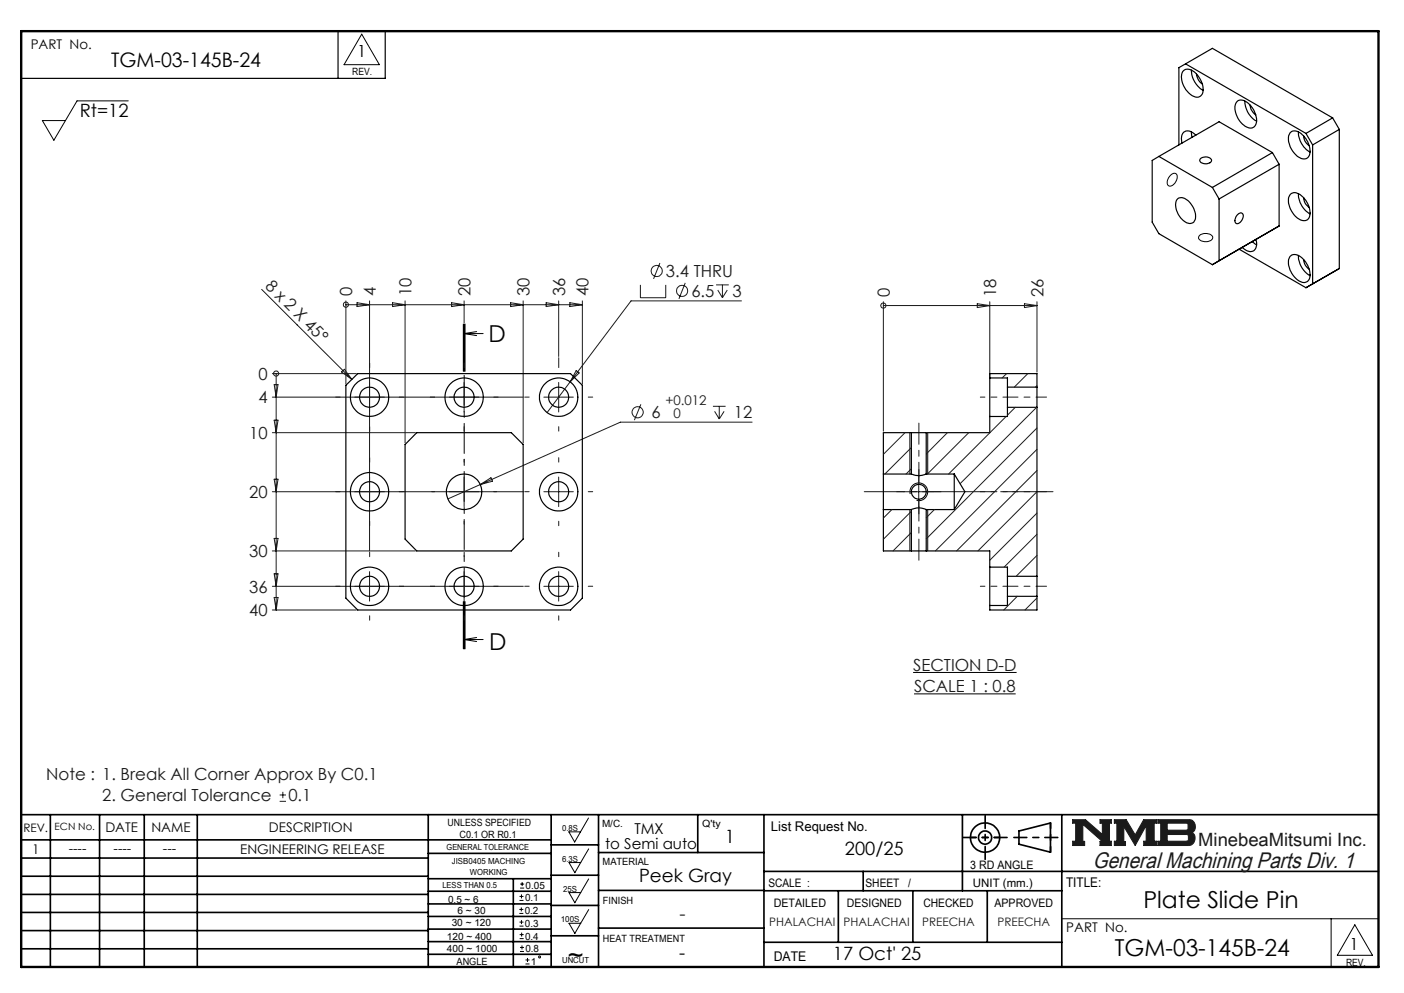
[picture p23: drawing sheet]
<svg xmlns="http://www.w3.org/2000/svg" width="297mm" height="210mm" viewBox="0 0 297 210" stroke-linecap="round" stroke-linejoin="round" font-family="sans-serif">
<defs><g id="words">
<g font-size="4.9">
<text x="103.3" y="72.3">D</text>
<text x="103.5" y="137.4">D</text>
<text x="241.9" y="192">Plate Slide Pin</text>
<text x="120.1" y="203.7">~</text>
<text x="235.8" y="202.1">TGM-03-145B-24</text>
</g>
<text font-size="4.7" fill="#191924" x="231.2" y="183.6">General Machining Parts Div. 1</text>
<text font-size="4.2" x="23.5" y="14.3">TGM-03-145B-24</text>
<g font-size="3.9">
<text x="16.9" y="24.6">Rt=12</text>
<text x="153.3" y="178.4">1</text>
<text x="178.7" y="180.8">200/25</text>
<text x="135.2" y="186.6">Peek Gray</text>
<text x="143.7" y="202.9">-</text>
<text x="176.2" y="203.1">17 Oct' 25</text>
</g>
<g font-size="3.9" fill="#191924">
<text x="253.5" y="178.9">MinebeaMitsumi Inc.</text>
<text x="143.7" y="194.7">-</text>
</g>
<g font-size="3.5">
<text x="75.6" y="12.1">1</text>
<text x="285.5" y="200.9">1</text>
</g>
<g font-size="3.5" fill="#191924">
<text x="140.9" y="58.6">3.4 THRU</text>
<text x="55.9" y="60.6" transform="rotate(45 55.9 60.6)">8 x 2 X 45°</text>
<text x="74.5" y="62.6" transform="rotate(-90 74.5 62.6)">0</text>
<text x="79.5" y="62.6" transform="rotate(-90 79.5 62.6)">4</text>
<text x="87" y="62.6" transform="rotate(-90 87 62.6)">10</text>
<text x="99.5" y="62.6" transform="rotate(-90 99.5 62.6)">20</text>
<text x="112" y="62.6" transform="rotate(-90 112 62.6)">30</text>
<text x="119.5" y="62.6" transform="rotate(-90 119.5 62.6)">36</text>
<text x="124.5" y="62.6" transform="rotate(-90 124.5 62.6)">40</text>
<text x="146.3" y="62.8">6.5</text>
<text x="154.9" y="62.8">3</text>
<text x="188.2" y="62.8" transform="rotate(-90 188.2 62.8)">0</text>
<text x="210.7" y="62.8" transform="rotate(-90 210.7 62.8)">18</text>
<text x="220.7" y="62.8" transform="rotate(-90 220.7 62.8)">26</text>
<text x="54.7" y="80.3">0</text>
<text x="54.7" y="85.3">4</text>
<text x="137.8" y="88.5">6</text>
<text x="155.2" y="88.5">12</text>
<text x="52.7" y="92.8">10</text>
<text x="52.7" y="105.3">20</text>
<text x="52.7" y="117.8">30</text>
<text x="52.7" y="125.3">36</text>
<text x="52.7" y="130.3">40</text>
<text x="193.2" y="141.8">SECTION D-D</text>
<text x="193.4" y="146.4">SCALE 1 : 0.8</text>
<text x="9.8" y="164.9">Note : 1. Break All Corner Approx By C0.1</text>
<text x="21.6" y="169.4">2. General Tolerance</text>
<text x="61" y="169.4">0.1</text>
</g>
<g font-size="3.2">
<text x="128" y="179.5">to Semi auto</text>
<text x="134.2" y="176.3">TMX</text>
</g>
<g font-size="2.8">
<text x="6.5" y="10.4">PART No.</text>
<text x="22.3" y="175.9">DATE</text>
<text x="32" y="175.9">NAME</text>
<text x="56.9" y="175.9">DESCRIPTION</text>
<text x="163.1" y="175.7">List Request No.</text>
<text x="6.8" y="180.6">1</text>
<text x="14.5" y="180.3">----</text>
<text x="24" y="180.3">----</text>
<text x="34.5" y="180.3">---</text>
<text x="50.8" y="180.7">ENGINEERING RELEASE</text>
<text x="225.5" y="187.6">TITLE:</text>
<text x="225.6" y="197.2">PART No.</text>
<text x="163.7" y="203.2">DATE</text>
</g>
<g font-size="2.8" fill="#191924">
<text x="140.7" y="85.7">+0.012</text>
<text x="142.5" y="88.5">0</text>
</g>
<g font-size="2.5">
<text x="4.9" y="175.9">REV.</text>
<text x="205.2" y="183.8">3 RD ANGLE</text>
<text x="162.5" y="187.5">SCALE :</text>
<text x="163.7" y="191.7">DETAILED</text>
<text x="179.2" y="191.9">DESIGNED</text>
<text x="183.1" y="187.5">SHEET</text>
<text x="192.1" y="187.5">/</text>
<text x="195.3" y="191.9">CHECKED</text>
<text x="205.8" y="187.5">UNIT (mm.)</text>
<text x="210.4" y="191.9">APPROVED</text>
</g>
<g font-size="2.5" fill="#191924">
<text x="162.7" y="195.9">PHALACHAI PHALACHAI</text>
<text x="195.1" y="195.9">PREECHA</text>
<text x="211" y="195.9">PREECHA</text>
</g>
<g font-size="2.1">
<text x="74.5" y="16">REV.</text>
<text x="11.6" y="175.6">ECN No.</text>
<text x="94.7" y="174.7">UNLESS SPECIFIED</text>
<text x="97.2" y="177.3">C0.1 OR R0.1</text>
<text x="127.3" y="174.9">M/C.</text>
<text x="148.6" y="175">Q'ty</text>
<text x="127.5" y="183">MATERIAL</text>
<text x="94.8" y="191">0.5 ~ 6</text>
<text x="111.1" y="190.6">0.1</text>
<text x="111.2" y="188">0.05</text>
<text x="127.6" y="191.1">FINISH</text>
<text x="95.6" y="195.9">30 ~ 120</text>
<text x="96.8" y="193.3">6 ~ 30</text>
<text x="111" y="193.4">0.2</text>
<text x="111.1" y="196.1">0.3</text>
<text x="94.5" y="198.8">120 ~ 400</text>
<text x="94.5" y="201.3">400 ~ 1000</text>
<text x="111.1" y="198.7">0.4</text>
<text x="111.2" y="201.4">0.8</text>
<text x="127.6" y="199.2">HEAT TREATMENT</text>
<text x="96.6" y="204.1">ANGLE</text>
<text x="112.3" y="204.1">1</text>
<text x="284.7" y="204.3">REV.</text>
</g>
<g font-size="1.8">
<text x="94.5" y="179.8">GENERAL TOLERANCE</text>
<text x="118.9" y="175.7">0.8S</text>
<text x="95.6" y="182.8">JISB0405 MACHING</text>
<text x="99.4" y="185.1">WORKING</text>
<text x="118.9" y="182.2">6.3S</text>
<text x="93.6" y="187.8">LESS THAN 0.5</text>
<text x="119.1" y="188.6">25S</text>
<text x="118.6" y="195.1">100S</text>
<text x="118.9" y="203.6">UNCUT</text>
</g>
</g></defs>
<g fill="none" stroke="#000" stroke-width=".35">
<path d="M4.5 172.3h287.1M4.5 177.6h112.1M10.7 172.3v32.2M21.1 172.3v32.2M30.5 172.3v32.2M41.7 172.3v32.2M90.6 172.3v32.2M116.6 172.3v32.2M116.6 178.7h10M126.6 172.3v32.2M147.6 172.3v8M161.6 172.3v32.2"/>
<path d="M203.6 172.3v16.1M215.5 175.7l6.7-1.6v6.1l-6.7-1.7zM224.6 172.3v32.2M4.5 185.3h86.1M4.5 181.5h86.1M4.5 189.2h86.1M4.5 193h86.1M4.5 196.8h86.1M90.6 199.1h26M90.6 193.8h26M90.6 188.5h26M90.6 191.2h26"/>
<path d="M90.6 180.5h26M90.6 185.8h26M90.6 196.5h26M108.6 185.8v18.5M116.6 185.1h10M116.6 191.5h10M116.6 197.9h10M126.6 196.3h35M126.6 188.3h35M126.6 180.3h35M161.6 184.3h130M161.6 199.3h63"/>
<path d="M161.6 188.4h63M177.3 188.4v10.9M182.6 184.3v4.1M193.1 188.4v10.9M208.8 188.4v10.9M4.5 200.7h86.1M90.6 201.8h26"/>
<circle cx="208.4" cy="177.1" r="3.1"/>
<circle cx="208.4" cy="177.1" r="1.4"/>
</g>
<path d="M226.9 173.3h2.7l3.6 3.2v-2.4h-.5v-.8h2.4v.8h-.4v3.8h.4v.9h-2.4v-.9h.5l-4.1-3.6v3.6h.3v.9h-2.5v-.9h.6v-3.8h-.6zM235.7 173.3h2.5l1.9 3.3 1.8-3.3h2.8v.8h-.5v3.8h.5v.9h-2.8v-.9h.6v-3.3l-2.4 4.2-2.4-4v3.2h.4v.8h-2.4v-.9h.6v-3.8h-.6zM244.9 173.3h6.6a1.48 1.48 0 0 1 1.3 1.2 1.48 1.48 0 0 1-.7 1.6 1.48 1.48 0 0 1 .7 1.6 1.48 1.48 0 0 1-1.4 1.1h-6.5v-.9h.6v-3.8h-.6zM246.9 174.1h4.1l.3 .2v1l-.3 .3h-4.1zM246.9 176.5h4.2l.3 .3v.8l-.4 .3h-4.1z" fill="none" stroke="#191924" stroke-width=".21"/>
<path d="M76.5 7.2l3.8 6.5h-7.5zM120.3 175.9h2.5l-1.2 2.2zM124.5 173l-1.7 2.9M124.5 179.5l-1.7 2.9M120.4 182.4h2.4l-1.2 2.2zM120.4 188.8h2.4l-1.2 2.1zM120.4 195.3h2.4l-1.2 2.1zM124.5 185.9l-1.7 2.9M124.5 192.4l-1.7 2.9M224.6 194.3h67M281.6 194.3v10.2M286.6 195.6l3.7 6.4h-7.4z" fill="none" stroke="#000" stroke-width=".21"/>
<path d="M4.5 6.6h287.1" fill="none" stroke="#000" stroke-width=".21" stroke-dasharray="6.3 1.3 1.3 1.3" stroke-dashoffset="1.9"/>
<path d="M71.5 6.6v10M81.5 6.6v10h-77" fill="none" stroke="#000" stroke-width=".25"/>
<path d="M205.3 177.1h6.2M222.2 174v6.2" fill="none" stroke="#000" stroke-width=".35" stroke-dasharray="15.2 1.3 1.3 1.3" stroke-dashoffset="14.1"/>
<path d="M203.8 177.1h9.2M208.4 172.5v9.2M214.5 177.1h9.3" fill="none" stroke="#000" stroke-width=".35" stroke-dasharray="15.2 1.3 1.3 1.3" stroke-dashoffset="12.5"/>
<path d="M4.5 6.6h287.1v197.9h-287.1z" fill="none" stroke="#000" stroke-width=".5"/>
<path d="M226.9 173.3v.8h.6v3.8h-.6v.9h2.5v-.9h-.3v-3.6l4.1 3.6h-.5v.9h2.4v-.9h-.4v-3.8h.4v-.8h-2.4v.8h.5v2.4l-3.6-3.2zM235.7 173.3v.8h.6v3.8h-.6v.9h2.4v-.8h-.4v-3.2l2.4 4 2.4-4.2v3.3h-.6v.9h2.8v-.9h-.5v-3.8h.5v-.8h-2.8l-1.8 3.3-1.9-3.3zM246.9 176.5h4.2l.3 .2v1l-.3 .2h-4.2zM244.9 173.3v.8h.6v3.8h-.6v.9h6.9l.7-.5 .3-.9-.1-.7-.6-.6a1.48 1.48 0 0 0 .7-1.6 1.48 1.48 0 0 0-1.3-1.2zM246.9 174.1h4.1l.3 .2v1.1l-.2 .2h-4.2z" fill-rule="evenodd" fill="#191924"/>
<g fill="none" stroke="#191924" stroke-width=".21">
<path d="M139.6 55.6l-1.3 3.4M145 59.8l-1.4 3.4M55.4 61.2l19 19M57.6 79h17.8M58.4 79v50M58.4 79h.1M72.2 78.7l.6-.6 1.6 2.1zM73.2 64.4h.1M73.2 63.6v17.6M73.2 64.4h50M75.5 64l2.7 .4-2.7 .4zM78.2 63.6v52.9"/>
<path d="M83 64l2.7 .4-2.7 .4zM85.7 63.6v30.1M95.5 64l2.7 .4-2.7 .4zM98.2 63.6v4.7M108 64l2.7 .4-2.7 .4zM110.7 63.6v30.1M115.5 64l2.7 .4-2.7 .4zM118.2 63.6v11.8M120.5 64l2.7 .4-2.7 .4zM121.9 78.4l.6 .5-1.9 1.8zM123.2 63.6v17.6M135.5 60.2v2.8h5.3v-2.8"/>
<path d="M151.5 60.2h2.7M151.8 61.3l1 1.7M152.8 60.2v2.8M153.8 61.3l-1 1.7M156.8 63.6h-23.3l-12.9 17.1M186.9 64.6h.1M186.9 63.8v27.4M186.9 64.6h32.5M206.7 64.2l2.7 .4-2.7 .4zM209.4 63.8v15.8M212.9 79l-.9 .9M216.7 64.2l2.7 .4-2.7 .4z"/>
<path d="M217.4 79l-2.8 2.9M219.4 63.8v14.9M57.6 84h53.1M57.6 91.5h30.3M58 81.3h.8l-.4 2.7zM58 88.9h.8l-.4 2.6zM98.2 80.9v6.2M115 84h6.3M118.2 80.9v6.2M120.6 80.7l-4.9 6.5M135.6 85.5l-1.4 3.4M150.8 85.9h2.7"/>
<path d="M151.2 87l1 1.6M152.2 85.9v2.7M153.2 87l-1 1.6M159.1 89.3h-27.9l-36.4 16.2M187 91.5l-.1 .1M191.5 91.5l-4.6 4.6M192.8 94.6l-5.6 5.7M192.8 99.1l-1.1 1.2M195.9 91.5h.1M200.4 91.5l-4.5 4.5M204.9 91.5l-8.7 8.8M212.8 88.1l-12.1 12.2"/>
<path d="M214.8 86.1l-1.7 1.7M219.3 86.1l-16.2 16.2M219.4 81.6l-.4 .3M219.4 90.5l-23.5 23.5M219.4 95l-21.5 21.5M219.4 99.5l-17 17M57.6 104h53.1M57.6 116.5h30.3M58 101.3h.8l-.4 2.7zM58 113.9h.8l-.4 2.6zM98.2 100.9v6.2M101.6 102.5l2.3-1.5 .3 .8z"/>
<path d="M115 104h6.3M118.2 100.9v6.2M188.7 107.8l-1.8 1.8M191.2 104h6.3M192.8 108.1l-5.9 5.9M192.8 112.6l-3.9 3.9M194.3 100.9v6.2M197.7 107.8l-1.8 1.7M219.4 104l-12.5 12.5M219.4 108.5l-10 10M219.4 113l-7 6.9M219.4 117.5l-4.5 4.4"/>
<path d="M57.6 124h53.1M57.6 129h17.8M58 121.3h.8l-.4 2.7zM58 126.4h.8l-.4 2.6zM78.2 120.9v6.2M98.2 120.9v6.2M115 124h6.3M118.2 120.9v6.2M215.2 126.1l-2.9 2.9M219.4 126.5l-2.6 2.5M59.2 169.5h1.3M59.2 168.1h1.3"/>
<path d="M59.8 167.5v1.3"/>
<circle cx="138.9" cy="57.3" r="1.18"/>
<circle cx="58.4" cy="79" r=".54"/>
<circle cx="73.2" cy="64.4" r=".55"/>
<circle cx="144.3" cy="61.5" r="1.19"/>
<circle cx="186.9" cy="64.6" r=".54"/>
<circle cx="134.9" cy="87.2" r="1.18"/>
</g>
<g fill="none" stroke="#000" stroke-width=".21">
<path d="M27.1 21.3h-10.8l-4.9 8.4-2.4-4.2h4.9M247.7 37a.75 .75 0 0 1 1.1-.3 .75 .75 0 0 1 .2 1.1 1.66 1.66 0 0 1-1.8 1.5 1.7 1.7 0 0 1 .5-2.3zM253.7 49.9a1.94 1.94 0 0 1 2.8 .2 1.44 1.44 0 0 1-2 .9l-.6-.2a.59 .59 0 0 1-.2-.9zM98 68.5v10M98.2 70.5h4M98.2 70.5l2.6 .5M98.2 68.5v10M98.4 68.5v10M100.8 70.1l-2.6 .4M192.5 91.5v8.8M196.3 91.5v8.8M192.5 107.8v8.7"/>
<path d="M192.5 104.5a1.87 1.87 0 0 1 1.7-2.4 1.87 1.87 0 0 1 2 2.1 1.87 1.87 0 0 1-2.3 1.6M196.3 107.8v8.7M98 127.2v10M98.2 135.2h4M98.2 135.2l2.6 .5M98.2 127.2v10M98.4 127.2v10zM100.8 134.8l-2.6 .4M193.2 142.2h21.9M193.4 146.7h21.5M109.9 193.2h.8M109.9 192.3h.8"/>
<path d="M109.9 195.9h.8M109.9 195h.8M109.9 190.4h.8M109.9 189.6h.8M109.9 198.5h.9M109.9 197.7h.9M110 187.8h.9M110 187h.9M110.3 191.9v.8M110.3 189.2v.8M110.3 194.6v.8M110.3 197.2v.9"/>
<path d="M110.4 199.9v.9M110.5 186.5v.9M110 201.2h.8M110 200.4h.8M111.2 203.9h.8M111.2 203h.8M111.6 202.6v.8"/>
<circle cx="114.1" cy="202.4" r=".21"/>
</g>
<path d="M98.2 68.5v68.7" fill="none" stroke="#000" stroke-width=".21" stroke-dasharray="6.3 1.3 1.3 1.3" stroke-dashoffset="-.7"/>
<path d="M182.8 104h40" fill="none" stroke="#191924" stroke-width=".21" stroke-dasharray="15.2 1.3 1.3 1.3" stroke-dashoffset="6.7"/>
<path d="M194.4 89.5v12.7M194.4 105.7v12.8" fill="none" stroke="#191924" stroke-width=".21" stroke-dasharray="15.2 1.3 1.3 1.3" stroke-dashoffset="10.8"/>
<path d="M213.1 84h-5.7M213.1 104h-5.7M213.1 124h-5.7" fill="none" stroke="#191924" stroke-width=".21" stroke-dasharray="15.2 1.3 1.3 1.3" stroke-dashoffset="14.3"/>
<path d="M221.4 84h-8.3M221.4 104h-8.3M221.4 124h-8.3" fill="none" stroke="#191924" stroke-width=".21" stroke-dasharray="15.2 1.3 1.3 1.3" stroke-dashoffset="13"/>
<g fill="none" stroke="#191924" stroke-width=".21" stroke-dasharray="15.2 1.3 1.3 1.3">
<path d="M78.2 77.7v-.9M98.2 77.7v-.9M118.2 77.7v-2.1M71.9 84h-.9M78.2 90.2v1M78.2 97.7v-.9M84.4 84h1M91.9 84h-.9M98.2 90.2v1M98.2 97.7v-.6M104.4 84h1M111.9 84h-.9"/>
<path d="M118.2 90.2v1M118.2 97.7v-.9M124.4 84h1M71.9 104h-.9M78.2 117.7v-.9M78.2 110.2v1M84.4 104h1M91.9 104h-.6M98.2 117.7v-.9M98.2 110.2v.7M104.4 104h.7M111.9 104h-.9"/>
<path d="M118.2 110.2v1M118.2 117.7v-.9M124.4 104h1M191.3 104h-1.6M194.4 100.9v-1.6M194.4 107.1v1.6M197.5 104h1.6M71.9 124h-.9M78.2 130.2v1M84.4 124h1M91.9 124h-.9M98.2 130.2v1"/>
<path d="M104.4 124h1M111.9 124h-.9M118.2 130.2v1M124.4 124h1"/>
</g>
<g fill="none" stroke="#000" stroke-width=".25">
<path d="M250.3 15a1.92 1.92 0 0 1 2.8 .7 4.1 4.1 0 0 1 1.2 4.3 1.43 1.43 0 0 1-2.2 .2 4.5 4.5 0 0 1-1.9-5zM250.8 13.5l-1.4 .8v16.3M250.8 13.5l25.5 14.7M250.8 13.5l5.7-3.3 25.4 14.7M252 14.8a5.1 5.1 0 0 0 2.5 4.3M253.1 15.7v.1a2.8 2.8 0 0 0 1.2 1.9M245.1 33.1l-1.4 .8v13.1l1.4 2.4 11.4 6.6M245.1 33.1l11.4 6.5M252 27.9l.2 1.2M253 28.6a1.88 1.88 0 0 0-2.7-.5 2.58 2.58 0 0 0-.3 2.2M254 33.5a1.48 1.48 0 0 1 2.3 .5 1.47 1.47 0 0 1-2.5-.1zM256.5 39.6l1.4 2.5"/>
<path d="M261.8 21.4a2.03 2.03 0 0 1 2.6 .8 4.2 4.2 0 0 1 1.2 4.3 1.42 1.42 0 0 1-2.2 .2 4.7 4.7 0 0 1-2-4.7zM263.3 21.4a4.9 4.9 0 0 0 2.5 4.2M264.4 22.2a2.65 2.65 0 0 0 1.2 2.1M269.2 32.3l1.4 2.4M269.2 32.3l-11.3-6.6-12.8 7.4M269.2 32.3l-12.7 7.3M270.6 34.7v13.1M270.6 34.7l-12.7 7.4M272.9 28.1a1.96 1.96 0 0 1 2.9 .6 4 4 0 0 1 1 4.5 1.92 1.92 0 0 1-2.9-.6 4.2 4.2 0 0 1-1.1-4.3zM274.7 27.9a4.9 4.9 0 0 0 2.4 4.3M275.8 28.7a2.48 2.48 0 0 0 1.1 2.1M276.3 28.2l1.4 2.4"/>
<path d="M277.7 30.6v29.4M281.9 24.9l-5.6 3.3M281.9 24.9l1.4 2.5M283.3 27.4v29.4l-7 4-14.2-8.1M283.3 27.4l-5.6 3.2M249.1 42.1a1.63 1.63 0 0 1 2.2 .3 4.3 4.3 0 0 1 1.5 4.2 1.45 1.45 0 0 1-2.5 0 3.7 3.7 0 0 1-1.2-4.5zM257.9 42.1v13l-1.4 .9M261.9 45.3a.65 .65 0 0 1 .9-.2 .65 .65 0 0 1 .1 1 1.3 1.3 0 0 1-1.5 1.1 1.39 1.39 0 0 1 .5-1.9zM264.9 51.1l.9 .7M265.7 50.6a2.03 2.03 0 0 1-.8 2.6 2.25 2.25 0 0 1-2.1-.9M270.6 47.8l-1.4 .8M270.6 47.8l-14.1 8.2"/>
<path d="M272.9 41.2a1.7 1.7 0 0 1 2.6 .3 4 4 0 0 1 1.3 4.8 1.77 1.77 0 0 1-2.6-.4 4.6 4.6 0 0 1-1.5-4.4zM272.9 54.2a1.96 1.96 0 0 1 2.9 .7 4.2 4.2 0 0 1 1.1 4.3 1.43 1.43 0 0 1-2.2 .2 4.4 4.4 0 0 1-1.9-5zM274.7 41a4.8 4.8 0 0 0 2.4 4.2M274.7 54a4.9 4.9 0 0 0 2.4 4.3M275.8 41.8a2.6 2.6 0 0 0 1.1 2.1M275.8 54.9a2.61 2.61 0 0 0 1.1 2M209.4 79.9v8.2M209.4 79.9v-.9h10v2.9M209.4 79.9h3.7v2M73.2 81.5l2.5-2.5h45l2.5 2.5v45l-2.5 2.5h-45l-2.5-2.5zM88.2 91.5h20l2.5 2.5v20l-2.5 2.5h-20l-2.5-2.5v-20zM192.8 91.5h3.1"/>
<path d="M192.8 91.5h-5.9v8.8M192.8 91.5v8.8M195.9 91.5v8.8M209.4 88.1v3.4h-13.5M213.1 81.9v4.2M213.1 81.9h6.3M213.1 86.1v2h-3.7M213.1 86.1h6.3M219.4 81.9v4.2M219.4 86.1v35.8M186.9 100.3v7.5M186.9 107.8v8.7h5.9"/>
<path d="M186.9 100.3h5.9M186.9 107.8h5.9M192.8 100.3l.3 .1a3.8 3.8 0 0 0 2.8-.1M192.8 107.8l.1-.1a3.7 3.7 0 0 1 3 .1M192.8 116.5h3.1M192.8 107.8v8.7M195.9 116.5h13.5v3.4M195.9 100.3h6M195.9 107.8h6M195.9 107.8v8.7M201.9 100.3v7.5M201.9 100.3l2.2 3.7-2.2 3.8"/>
<path d="M209.4 119.9v8.1M209.4 119.9h3.7v2M213.1 121.9v4.2M213.1 126.1h6.3M213.1 121.9h6.3M213.1 126.1v1.9h-3.7M219.4 121.9v4.2M219.4 126.1v2.9h-10v-1"/>
<circle cx="78.2" cy="84" r="2.13"/>
<circle cx="78.2" cy="84" r="4.1"/>
<circle cx="98.2" cy="84" r="2.13"/>
<circle cx="98.2" cy="84" r="4.1"/>
<circle cx="118.2" cy="84" r="2.13"/>
<circle cx="118.2" cy="84" r="4.1"/>
<circle cx="78.2" cy="104" r="4.1"/>
<circle cx="78.2" cy="104" r="2.12"/>
<circle cx="98.2" cy="104" r="3.7"/>
<circle cx="118.2" cy="104" r="4.1"/>
<circle cx="118.2" cy="104" r="2.12"/>
<circle cx="194.4" cy="104" r="1.57"/>
<circle cx="78.2" cy="124" r="4.1"/>
<circle cx="78.2" cy="124" r="2.12"/>
<circle cx="98.2" cy="124" r="4.1"/>
<circle cx="98.2" cy="124" r="2.12"/>
<circle cx="118.2" cy="124" r="4.1"/>
<circle cx="118.2" cy="124" r="2.12"/>
</g>
<use href="#words"/>
</svg>
